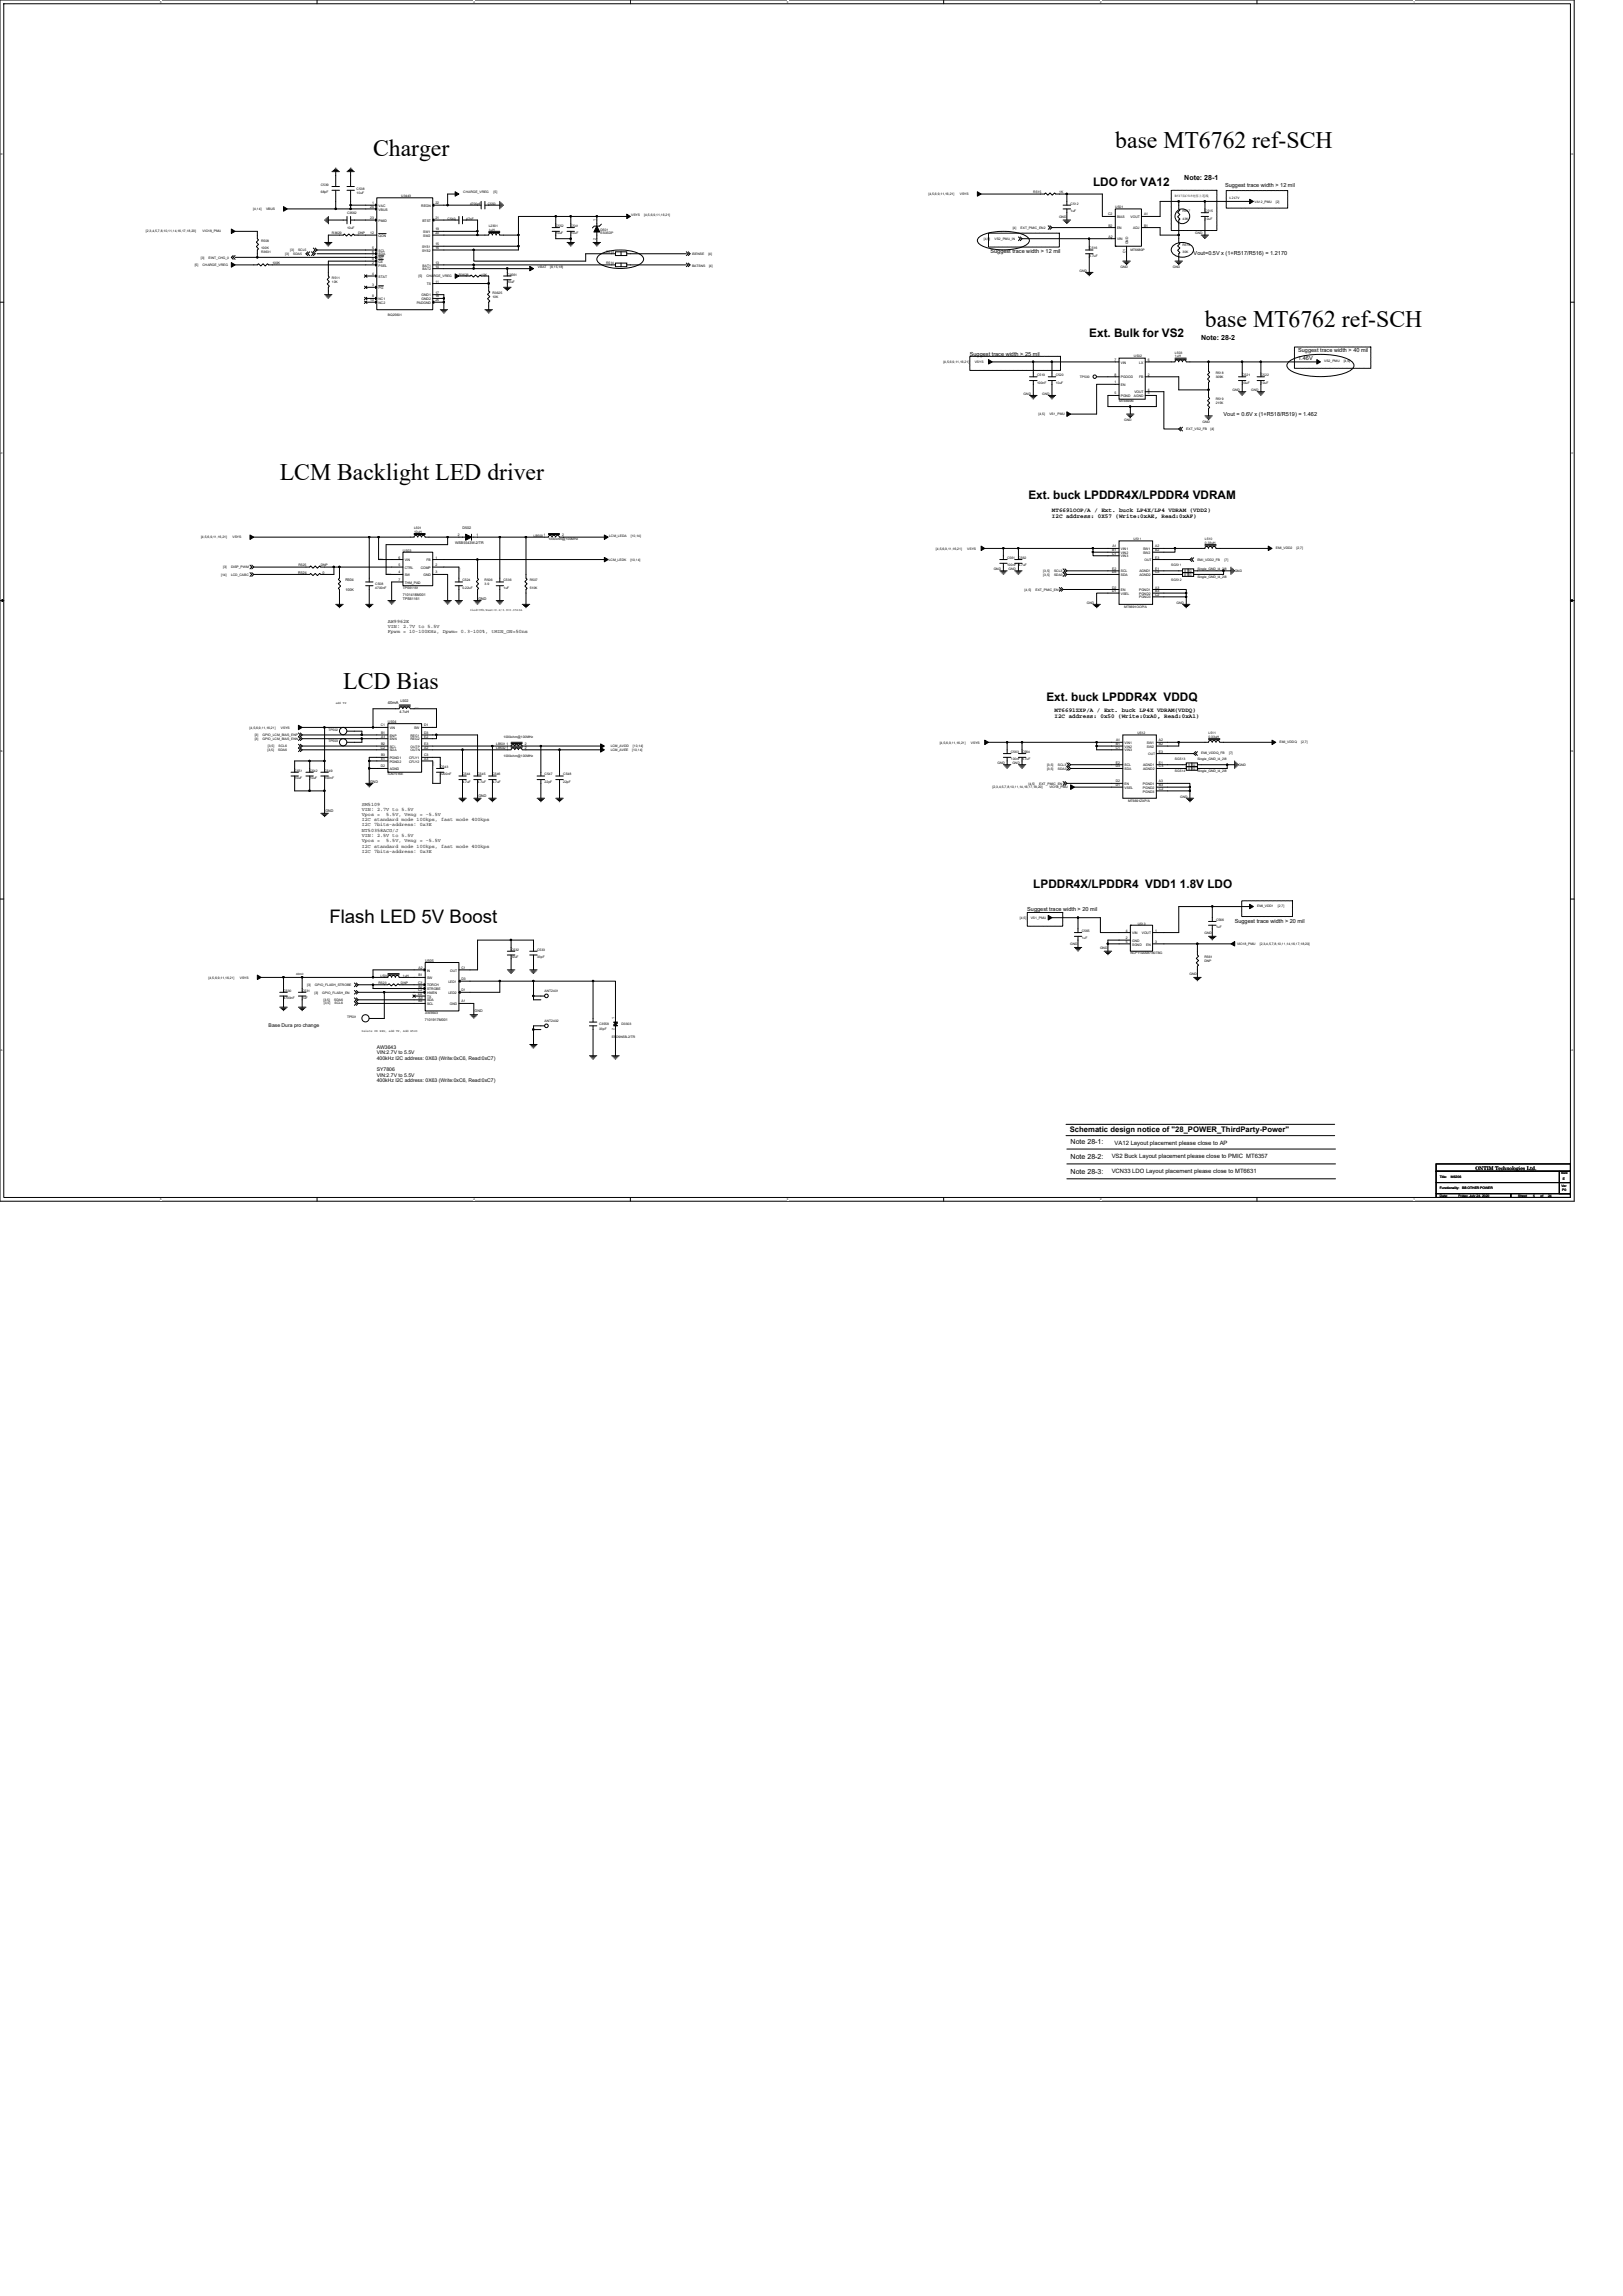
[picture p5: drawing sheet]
<svg xmlns="http://www.w3.org/2000/svg" width="210mm" height="297mm" viewBox="0 0 210 297" stroke-linecap="round" stroke-linejoin="round" font-family="sans-serif">
<defs><g id="words">
<g font-size="3.1">
<text x="48.3" y="20.1">Charger</text>
<text x="144.3" y="19.2">base MT6762 ref-SCH</text>
<text x="155.9" y="42.3">base MT6762 ref-SCH</text>
<text x="36.2" y="62.1">LCM Backlight LED driver</text>
<text x="44.4" y="89.1">LCD Bias</text>
</g>
<text font-size="2.4" x="42.6" y="119.5">Flash LED 5V Boost</text>
<g font-size="1.5">
<text x="141.4" y="24.1">LDO for VA12</text>
<text x="140.9" y="43.6">Ext. Bulk for VS2</text>
<text x="133.1" y="64.6">Ext. buck LPDDR4X/LPDDR4 VDRAM</text>
<text x="135.4" y="90.7">Ext. buck LPDDR4X VDDQ</text>
<text x="133.7" y="114.8">LPDDR4X/LPDDR4 VDD1 1.8V LDO</text>
</g>
<text font-size="1" x="138.4" y="146.4">Schematic design notice of &quot;28_POWER_ThirdParty-Power&quot;</text>
<g font-size=".9">
<text x="153.2" y="23.3">Note: 28-1</text>
<text x="155.4" y="44">Note: 28-2</text>
<text x="138.5" y="148">Note 28-1:</text>
<text x="138.5" y="149.9">Note 28-2:</text>
<text x="138.5" y="151.9">Note 28-3:</text>
</g>
<g font-size=".8">
<text x="136.1" y="66.3">MT6691OOP/A / Ext. buck LP4X/LP4 VDRAM (VDD2)</text>
<text x="136.1" y="67">I2C address: 0X57 (Write:0xAE, Read:0xAF)</text>
<text x="136.4" y="92.1">MT6691ZXP/A / Ext. buck LP4X VDRAM(VDDQ)</text>
<text x="136.4" y="92.9">I2C address: 0x50 (Write:0xA0, Read:0xA1)</text>
<text x="143.8" y="149.8">VS2 Buck Layout placement please close to PMIC MT6357</text>
<text x="144.2" y="148.2">VA12 Layout placement please close to AP</text>
<text x="143.8" y="151.8">VCN33 LDO Layout placement please close to MT6631</text>
</g>
<g font-size=".7">
<text x="158.5" y="24.2">Suggest trace width &gt; 12 mil</text>
<text x="128.1" y="32.8">Suggest trace width &gt; 12 mil</text>
<text x="154.4" y="33">Vout=0.5V x (1+R517/R516) = 1.2170</text>
<text x="125.5" y="46">Suggest trace width &gt; 25 mil</text>
<text x="168" y="45.6">Suggest trace width &gt; 40 mil</text>
<text x="168" y="46.5">1.46V</text>
<text x="158.3" y="53.8">Vout = 0.6V x (1+R518/R519) = 1.462</text>
<text x="50.2" y="80.6">AW9962E</text>
<text x="50.2" y="81.3">VIN: 2.7V to 5.5V</text>
<text x="50.2" y="82">Fpwm = 10-100KHz, Dpwm= 0.3-100%, tMIN_ON=50ns</text>
<text x="46.8" y="104.3">SM5109</text>
<text x="46.8" y="104.9">VIN: 2.7V to 5.5V</text>
<text x="46.8" y="105.6">Vpos =</text>
<text x="46.8" y="106.3">I2C standard mode 100kps, fast mode 400kps</text>
<text x="46.8" y="106.9">I2C 7bits-address: 0x3E</text>
<text x="46.8" y="107.7">NT50358ACG/J</text>
<text x="50" y="105.6">5.5V, Veng = -5.5V</text>
<text x="46.8" y="108.3">VIN: 2.5V to 5.5V</text>
<text x="46.8" y="109">Vpos =</text>
<text x="46.8" y="109.6">I2C standard mode 100kps, fast mode 400kps</text>
<text x="46.8" y="110.3">I2C 7bits-address: 0x3E</text>
<text x="50" y="109">5.5V, Veng = -5.5V</text>
<text x="132.9" y="117.8">Suggest trace width &gt; 20 mil</text>
<text x="159.7" y="119.4">Suggest trace width &gt; 20 mil</text>
<text x="34.8" y="132.8">Base Dura pro change</text>
<text x="48.7" y="135.7">AW3643</text>
<text x="48.7" y="136.4">VIN:2.7V to 5.5V</text>
<text x="48.7" y="137.1">400kHz I2C address: 0X63 (Write:0xC6, Read:0xC7)</text>
<text x="48.7" y="138.6">SY7806</text>
<text x="48.7" y="139.3">VIN:2.7V to 5.5V</text>
<text x="48.7" y="140">400kHz I2C address: 0X63 (Write:0xC6, Read:0xC7)</text>
<text x="190.9" y="151.3">ONTIM Technologies Ltd.</text>
</g>
<g font-size=".5">
<text x="159" y="25.8">1.217V</text>
<text x="52.1" y="71.4">U503</text>
<text x="58.9" y="70.4">WSB5543W-2/TR</text>
<text x="59.8" y="68.5">D502</text>
<text x="38.6" y="74.3">R524</text>
<text x="41.7" y="74.3">0</text>
<text x="44.7" y="75.2">R504</text>
<text x="44.7" y="76.4">100K</text>
<text x="52.1" y="77.2">7101418M001</text>
<text x="52.1" y="77.6">TPS61161</text>
<text x="61.9" y="77.6">GND</text>
<text x="50.2" y="91">40mA</text>
<text x="50.2" y="93.6">U504</text>
<text x="51.7" y="92.3">4.7uH</text>
<text x="51.8" y="90.9">L502</text>
<text x="47.9" y="101.2">GND</text>
<text x="42.1" y="105.1">GND</text>
<text x="61.9" y="103.2">GND</text>
<text x="55" y="124.5">U505</text>
<text x="61.4" y="130.9">GND</text>
<text x="55" y="132">7101917M001</text>
</g>
<g font-size=".4">
<text x="32.8" y="27.2">[4,14]</text>
<text x="34.4" y="27.2">VBUS</text>
<text x="41.5" y="24">C539</text>
<text x="41.5" y="25">68pF</text>
<text x="44.9" y="27.7">C3562</text>
<text x="44.9" y="29.7">10uF</text>
<text x="46.1" y="24.5">C538</text>
<text x="46.1" y="25.1">10uF</text>
<text x="47.9" y="26.9">24</text>
<text x="47.9" y="28.3">23</text>
<text x="48.2" y="26.4">1</text>
<text x="49" y="26.8">VAC</text>
<text x="49" y="27.2">VBUS</text>
<text x="49" y="28.7">PMID</text>
<text x="51.9" y="25.5">U3443</text>
<text x="54.5" y="26.8">REGN</text>
<text x="54.7" y="28.7">BTST</text>
<text x="56.3" y="28.3">21</text>
<text x="56.3" y="26.4">22</text>
<text x="56.3" y="29.8">19</text>
<text x="57.9" y="28.4">C540</text>
<text x="59.9" y="25">CHARGE_VREG</text>
<text x="60.3" y="28.4">47nF</text>
<text x="60.8" y="26.5">4700nF</text>
<text x="63.1" y="26.5">C550</text>
<text x="63.2" y="29.4">L2301</text>
<text x="63.2" y="29.8">1uH</text>
<text x="63.9" y="25">[5]</text>
<text x="71.9" y="29.4">C552</text>
<text x="73.9" y="29.4">C541</text>
<text x="77.1" y="28.6" transform="rotate(-90 77.1 28.6)">1</text>
<text x="77.7" y="29.8">D501</text>
<text x="81.7" y="27.9">VSYS</text>
<text x="83.4" y="27.9">[4,5,6,9,11,16,21]</text>
<text x="120.1" y="25.3">[4,5,6,9,11,16,21]</text>
<text x="124.2" y="25.3">VSYS</text>
<text x="131" y="29.6">[4]</text>
<text x="132" y="29.6">EXT_PMIC_EN2</text>
<text x="133.7" y="25">R515</text>
<text x="137" y="28.2">GND</text>
<text x="137.1" y="25">1K</text>
<text x="138.5" y="26.5">C512</text>
<text x="138.5" y="27.4">1uF</text>
<text x="143.4" y="27.9">C2</text>
<text x="143.4" y="29.3">B2</text>
<text x="144.3" y="26.9">U501</text>
<text x="144.5" y="28.2">BIAS</text>
<text x="144.5" y="29.7">EN</text>
<text x="146.3" y="28.2">VOUT</text>
<text x="146.6" y="29.7">ADJ</text>
<text x="148" y="29.3">B1</text>
<text x="148" y="27.9">A1</text>
<text x="152" y="25.5">R517从C515电容上连线</text>
<text x="153" y="27.4">R517</text>
<text x="153" y="28.4">43K</text>
<text x="155.9" y="27.4">C515</text>
<text x="155.9" y="28.4">10uF</text>
<text x="162.3" y="26.2">VA12_PMU</text>
<text x="165.1" y="26.2">[2]</text>
<text x="18.9" y="30.1">[2,3,4,5,7,8,10,11,14,16,17,18,20]</text>
<text x="25.2" y="34.4">[5]</text>
<text x="26" y="33.5">[3]</text>
<text x="26.2" y="30.1">VIO18_PMU</text>
<text x="26.2" y="34.4">CHARGE_VREG</text>
<text x="27" y="33.5">EINT_CHG_0</text>
<text x="33.8" y="32.7">R3631</text>
<text x="33.8" y="31.3">R508</text>
<text x="33.8" y="32.3">100K</text>
<text x="35.2" y="34.2">100K</text>
<text x="36.9" y="32.9">[3]</text>
<text x="37.5" y="32.5">[3]</text>
<text x="37.9" y="32.9">SDA5</text>
<text x="38.6" y="32.5">SCL5</text>
<text x="42.9" y="30.3">R3629</text>
<text x="46.3" y="30.3">DNP</text>
<text x="47.9" y="30.3">12</text>
<text x="48.2" y="33.2">7</text>
<text x="48.2" y="33.7">9</text>
<text x="48.2" y="34.1">2</text>
<text x="48.2" y="32.7">6</text>
<text x="48.2" y="32.2">5</text>
<text x="48.2" y="35.6">4</text>
<text x="49" y="34.5">PSEL</text>
<text x="49" y="33">SDA</text>
<text x="49" y="32.6">SCL</text>
<text x="49" y="33.5">INT</text>
<text x="49" y="34">CE</text>
<text x="49" y="35.9">STAT</text>
<text x="49" y="30.6">QON</text>
<text x="54.1" y="35.9">[5]</text>
<text x="54.6" y="32.6">SYS2</text>
<text x="54.6" y="32.1">SYS1</text>
<text x="54.7" y="35">BAT2</text>
<text x="54.7" y="34.5">BAT1</text>
<text x="54.8" y="30.1">SW1</text>
<text x="54.8" y="30.6">SW2</text>
<text x="55.2" y="35.9">CHARGE_VREG</text>
<text x="56.3" y="32.2">16</text>
<text x="56.3" y="31.7">15</text>
<text x="56.3" y="34.6">14</text>
<text x="56.3" y="34.1">13</text>
<text x="56.3" y="30.3">20</text>
<text x="59.4" y="35.6">R3626</text>
<text x="62.3" y="35.6">10K</text>
<text x="65.6" y="35.6">C3561</text>
<text x="69.6" y="34.7">VBAT</text>
<text x="71.2" y="34.7">[8,15,18]</text>
<text x="71.9" y="30.3">10uF</text>
<text x="73.9" y="30.3">10uF</text>
<text x="77.1" y="31" transform="rotate(-90 77.1 31)">2</text>
<text x="77.7" y="30.3">ES05DP</text>
<text x="78.4" y="34.2">R514</text>
<text x="78.4" y="32.7">R513</text>
<text x="89.5" y="33">ISENSE</text>
<text x="89.5" y="34.5">BATSNS</text>
<text x="91.7" y="33">[4]</text>
<text x="91.7" y="34.5">[4]</text>
<text x="127.3" y="31.1">[4,9]</text>
<text x="128.7" y="31.1">VS2_PMU_IN</text>
<text x="139.7" y="35.2">GND</text>
<text x="140.9" y="32.3">C516</text>
<text x="140.9" y="33.2">4.7uF</text>
<text x="143.4" y="30.8">A2</text>
<text x="144.5" y="31.1">VIN</text>
<text x="145" y="34.7">GND</text>
<text x="145.6" y="32.7" transform="rotate(-90 145.6 32.7)">C1</text>
<text x="146" y="31.6" transform="rotate(-90 146 31.6)">GND</text>
<text x="146.2" y="32.5">MT6680P</text>
<text x="151.7" y="34.7">GND</text>
<text x="153" y="31.8">R516</text>
<text x="153" y="32.7">30K</text>
<text x="154.6" y="30.3">GND</text>
<text x="42.9" y="36.1">R511</text>
<text x="42.9" y="36.6">10K</text>
<text x="47.9" y="39">10</text>
<text x="48.2" y="37">3</text>
<text x="48.2" y="38.5">8</text>
<text x="49" y="38.8">NC1</text>
<text x="49" y="37.4">PG</text>
<text x="49" y="39.3">NC2</text>
<text x="50.2" y="40.9">BQ25601</text>
<text x="53.9" y="39.3">PADGND</text>
<text x="54.5" y="38.3">GND1</text>
<text x="54.5" y="38.8">GND2</text>
<text x="55.2" y="36.9">TS</text>
<text x="56.3" y="39">25</text>
<text x="56.3" y="38">17</text>
<text x="56.3" y="36.6">11</text>
<text x="56.3" y="38.5">18</text>
<text x="63.7" y="38.1">R3625</text>
<text x="63.7" y="38.5">10K</text>
<text x="65.6" y="36.6">10uF</text>
<text x="122" y="47">[4,5,6,9,11,16,21]</text>
<text x="126.1" y="47">VSYS</text>
<text x="144.2" y="46.7">7</text>
<text x="145" y="47">VIN</text>
<text x="146.7" y="46.2">U502</text>
<text x="147.4" y="47">LX</text>
<text x="148.5" y="46.7">6</text>
<text x="152" y="45.8">L503</text>
<text x="152" y="46.2">1uH</text>
<text x="171.3" y="46.9">VS2_PMU</text>
<text x="173.8" y="46.9">[4,9]</text>
<text x="132.4" y="51.1">GND</text>
<text x="134.2" y="48.7">C519</text>
<text x="134.2" y="49.6">100nF</text>
<text x="134.4" y="53.7">[4,5]</text>
<text x="134.9" y="51.1">GND</text>
<text x="135.8" y="53.7">VS1_PMU</text>
<text x="136.6" y="48.7">C520</text>
<text x="136.6" y="49.6">10uF</text>
<text x="139.7" y="49">TP500</text>
<text x="144.2" y="49.6">1</text>
<text x="144.2" y="48.6">8</text>
<text x="144.2" y="51">5</text>
<text x="144.8" y="52">MT6690N</text>
<text x="145" y="49.9">EN</text>
<text x="145" y="49">PGOOD</text>
<text x="145" y="51.4">PGND</text>
<text x="146.7" y="51.4">AGND</text>
<text x="146.8" y="50.9">VOUT</text>
<text x="147.4" y="49">FB</text>
<text x="148.5" y="51">3</text>
<text x="148.5" y="48.6">2</text>
<text x="148.5" y="50.5">4</text>
<text x="157.3" y="48.4">R518</text>
<text x="157.3" y="48.9">309K</text>
<text x="157.3" y="51.8">R519</text>
<text x="157.3" y="52.2">215K</text>
<text x="159.4" y="50.6">GND</text>
<text x="160.7" y="48.7">C521</text>
<text x="160.7" y="49.6">10uF</text>
<text x="161.9" y="50.6">GND</text>
<text x="163.1" y="48.7">C522</text>
<text x="163.1" y="49.6">10uF</text>
<text x="145.5" y="54.5">GND</text>
<text x="153.5" y="55.6">EXT_VS2_FB</text>
<text x="155.6" y="54.7">GND</text>
<text x="156.6" y="55.6">[4]</text>
<text x="26" y="69.7">[4,5,6,9,11,16,21]</text>
<text x="30.1" y="69.7">VSYS</text>
<text x="53.6" y="68.5">L501</text>
<text x="53.6" y="68.9">10uH</text>
<text x="59.2" y="69.4">2</text>
<text x="61.6" y="69.4">1</text>
<text x="69" y="69.4">LB500</text>
<text x="70.4" y="69.4">1</text>
<text x="71" y="69.9">1000ohm@100MHz</text>
<text x="72.7" y="69.4">2</text>
<text x="78.8" y="69.5">LCM_LEDA</text>
<text x="81.6" y="69.5">[10,14]</text>
<text x="121.1" y="71.1">[4,5,6,9,11,16,21]</text>
<text x="125.1" y="71.1">VSYS</text>
<text x="143.9" y="71.8">C1</text>
<text x="143.9" y="71.3">B1</text>
<text x="143.9" y="70.8">A1</text>
<text x="145" y="71.2">VIN1</text>
<text x="145" y="71.6">VIN2</text>
<text x="146.7" y="69.9">U511</text>
<text x="147.9" y="71.2">SW1</text>
<text x="147.9" y="71.6">SW2</text>
<text x="149.5" y="70.8">A2</text>
<text x="149.5" y="71.3">B2</text>
<text x="155.9" y="69.9">L510</text>
<text x="155.9" y="70.4">0.33uH</text>
<text x="165.1" y="71">EMI_VDD2</text>
<text x="167.7" y="71">[2,7]</text>
<text x="28.6" y="74.5">[14]</text>
<text x="28.9" y="73.5">[3]</text>
<text x="29.9" y="73.5">DISP_PWM</text>
<text x="29.9" y="74.5">LCD_CABC</text>
<text x="38.6" y="73.3">R525</text>
<text x="41.5" y="73.3">DNP</text>
<text x="48.6" y="75.7">C508</text>
<text x="48.6" y="76.3">4700nF</text>
<text x="51.5" y="74.2">4</text>
<text x="51.5" y="73.2">5</text>
<text x="51.5" y="72.3">6</text>
<text x="51.5" y="75.2">7</text>
<text x="52.1" y="76.2">TPS61161</text>
<text x="52.4" y="74.5">SW</text>
<text x="52.4" y="73.6">CTRL</text>
<text x="52.4" y="72.6">VIN</text>
<text x="52.4" y="75.5">THM_PAD</text>
<text x="54.4" y="73.6">COMP</text>
<text x="54.8" y="74.5">GND</text>
<text x="55.2" y="72.6">FB</text>
<text x="56.3" y="73.2">2</text>
<text x="56.3" y="74.2">3</text>
<text x="56.3" y="72.3">1</text>
<text x="59.8" y="75.2">C524</text>
<text x="59.8" y="76.2">0.22uF</text>
<text x="62.7" y="75.2">R506</text>
<text x="62.7" y="75.6">3.9</text>
<text x="65.2" y="75.2">C536</text>
<text x="65.2" y="76.2">1uF</text>
<text x="68.5" y="75.2">R507</text>
<text x="68.5" y="76.2">510K</text>
<text x="78.8" y="72.6">LCM_LEDK</text>
<text x="81.6" y="72.6">[10,14]</text>
<text x="128.6" y="73.8">GND</text>
<text x="130.3" y="72.3">C561</text>
<text x="130.3" y="73.3">100nF 4.7uF</text>
<text x="130.5" y="73.8">GND</text>
<text x="131.8" y="72.3">C562</text>
<text x="132.6" y="76.4">[4,5]</text>
<text x="134" y="76.4">EXT_PMIC_EN1</text>
<text x="135" y="74">[3,5]</text>
<text x="135" y="74.5">[3,5]</text>
<text x="136.4" y="74">SCL3</text>
<text x="136.4" y="74.5">SDA3</text>
<text x="143.9" y="74.2">D3</text>
<text x="143.9" y="76.1">D2</text>
<text x="143.9" y="76.6">D1</text>
<text x="143.9" y="73.7">E2</text>
<text x="145" y="72.1">VIN3</text>
<text x="145" y="74.5">SDA</text>
<text x="145" y="76.5">EN</text>
<text x="145" y="76.9">VSEL</text>
<text x="145" y="74.1">SCL</text>
<text x="147.4" y="76.5">PGND1</text>
<text x="147.4" y="76.9">PGND2</text>
<text x="147.4" y="77.4">PGND3</text>
<text x="147.4" y="74.1">AGND1</text>
<text x="147.4" y="74.5">AGND2</text>
<text x="148.1" y="72.6">OUT</text>
<text x="149.5" y="73.7">E1</text>
<text x="149.5" y="74.2">C3</text>
<text x="149.5" y="76.1">A3</text>
<text x="149.5" y="76.6">B3</text>
<text x="149.5" y="77.1">C2</text>
<text x="149.5" y="72.3">E3</text>
<text x="151.5" y="73.3">SG511</text>
<text x="151.5" y="75.2">SG512</text>
<text x="153.2" y="74.1">S</text>
<text x="153.2" y="74.5">S</text>
<text x="153.9" y="74.1">G</text>
<text x="153.9" y="74.5">G</text>
<text x="154.9" y="73.8">Single_GND_l4_2l8</text>
<text x="154.9" y="74.7">Single_GND_l4_2l8</text>
<text x="154.9" y="72.5">EMI_VDD2_FB</text>
<text x="158.4" y="72.5">[7]</text>
<text x="159.7" y="74">GND</text>
<text x="60.8" y="79">Iled=Vfb/Rset=0.2/3.9=0.0513A</text>
<text x="140.6" y="78.1">GND</text>
<text x="145.5" y="78.6">MT6691OOP/A</text>
<text x="152.2" y="78.1">GND</text>
<text x="32.3" y="94.3">[4,5,6,9,11,16,21]</text>
<text x="33" y="95.2">[3]</text>
<text x="33" y="95.7">[3]</text>
<text x="34" y="95.2">GPIO_LCM_BIAS_ENP</text>
<text x="34" y="95.7">GPIO_LCM_BIAS_ENN</text>
<text x="36.3" y="94.3">VSYS</text>
<text x="42.5" y="96">TP503</text>
<text x="42.5" y="94.5">TP502</text>
<text x="43.4" y="91.1">add TP</text>
<text x="49.3" y="94">C1</text>
<text x="49.3" y="95">B1</text>
<text x="49.3" y="95.4">A1</text>
<text x="50.4" y="94.3">VIN</text>
<text x="50.4" y="95.8">ENN</text>
<text x="50.4" y="95.3">ENP</text>
<text x="53.1" y="95.3">REG1</text>
<text x="53.1" y="95.8">REG2</text>
<text x="53.6" y="94.3">SW</text>
<text x="54.9" y="95">D3</text>
<text x="54.9" y="95.4">E2</text>
<text x="54.9" y="94">D1</text>
<text x="65.2" y="95.5">1000ohm@100MHz</text>
<text x="144.4" y="95.9">A1</text>
<text x="147.2" y="95">U512</text>
<text x="149.9" y="95.9">A2</text>
<text x="156.4" y="95">L511</text>
<text x="156.4" y="95.5">0.33uH</text>
<text x="34.6" y="97.1">[3,5]</text>
<text x="34.6" y="96.6">[3,5]</text>
<text x="36" y="97.1">SDA6</text>
<text x="36" y="96.6">SCL6</text>
<text x="38.1" y="99.8">C551</text>
<text x="38.1" y="100.8">10uF</text>
<text x="40.1" y="99.8">C542</text>
<text x="40.1" y="100.8">10uF</text>
<text x="42" y="99.8">C549</text>
<text x="42" y="100.8">100nF</text>
<text x="49.3" y="96.9">C2</text>
<text x="49.3" y="99.3">D2</text>
<text x="49.3" y="96.4">B2</text>
<text x="49.3" y="97.9">B3</text>
<text x="49.3" y="98.3">E1</text>
<text x="50.2" y="100.3">ICN7516E</text>
<text x="50.4" y="97.2">SDA</text>
<text x="50.4" y="96.7">SCL</text>
<text x="50.4" y="98.2">PGND1</text>
<text x="50.4" y="99.6">AGND</text>
<text x="50.4" y="98.7">PGND2</text>
<text x="52.9" y="98.2">CFLY1</text>
<text x="52.9" y="98.7">CFLY2</text>
<text x="53.1" y="97.2">OUTN</text>
<text x="53.1" y="96.7">OUTP</text>
<text x="54.9" y="97.9">C3</text>
<text x="54.9" y="98.3">A3</text>
<text x="54.9" y="96.9">A2</text>
<text x="54.9" y="96.4">E3</text>
<text x="57" y="99.3">C543</text>
<text x="57" y="100.3">2200nF</text>
<text x="59.8" y="100.3">C544</text>
<text x="59.8" y="101.3">4.7uF</text>
<text x="61.8" y="100.3">C545</text>
<text x="61.8" y="101.3">4.7uF</text>
<text x="63.7" y="100.3">C546</text>
<text x="63.7" y="101.3">4.7uF</text>
<text x="64.2" y="96.9">LB502</text>
<text x="64.2" y="96.4">LB501</text>
<text x="65.2" y="97.9">1000ohm@100MHz</text>
<text x="65.5" y="96.9">1</text>
<text x="65.5" y="96.4">1</text>
<text x="67.9" y="96.9">2</text>
<text x="67.9" y="96.4">2</text>
<text x="70.5" y="100.3">C547</text>
<text x="70.5" y="101.3">22pF</text>
<text x="72.9" y="100.3">C548</text>
<text x="72.9" y="101.3">22pF</text>
<text x="79" y="96.7">LCM_AVDD</text>
<text x="79" y="97.2">LCM_AVEE</text>
<text x="81.8" y="97.2">[10,14]</text>
<text x="81.9" y="96.7">[10,14]</text>
<text x="121.6" y="96.2">[4,5,6,9,11,16,21]</text>
<text x="125.6" y="96.2">VSYS</text>
<text x="129.1" y="98.8">GND</text>
<text x="130.8" y="97.4">C563</text>
<text x="130.8" y="98.4">100nF 4.7uF</text>
<text x="131" y="98.8">GND</text>
<text x="132.2" y="97.4">C564</text>
<text x="133.1" y="101.5">[4,5]</text>
<text x="134.5" y="101.5">EXT_PMIC_EN1</text>
<text x="135.5" y="99.1">[3,5]</text>
<text x="135.5" y="99.6">[3,5]</text>
<text x="136.9" y="99.1">SCL3</text>
<text x="136.9" y="99.6">SDA3</text>
<text x="144.4" y="96.9">C1</text>
<text x="144.4" y="99.3">D3</text>
<text x="144.4" y="101.2">D2</text>
<text x="144.4" y="101.7">D1</text>
<text x="144.4" y="96.4">B1</text>
<text x="144.4" y="98.8">E2</text>
<text x="145.5" y="97.2">VIN3</text>
<text x="145.5" y="99.6">SDA</text>
<text x="145.5" y="101.6">EN</text>
<text x="145.5" y="96.2">VIN1</text>
<text x="145.5" y="96.7">VIN2</text>
<text x="145.5" y="99.1">SCL</text>
<text x="147.9" y="101.6">PGND1</text>
<text x="147.9" y="99.1">AGND1</text>
<text x="147.9" y="99.6">AGND2</text>
<text x="148.4" y="96.2">SW1</text>
<text x="148.4" y="96.7">SW2</text>
<text x="148.5" y="97.7">OUT</text>
<text x="149.9" y="98.8">E1</text>
<text x="149.9" y="99.3">C3</text>
<text x="149.9" y="101.2">A3</text>
<text x="149.9" y="101.7">B3</text>
<text x="149.9" y="96.4">B2</text>
<text x="149.9" y="97.4">E3</text>
<text x="152" y="98.4">SG513</text>
<text x="152" y="99.8">SG514</text>
<text x="153.7" y="99.1">S</text>
<text x="153.7" y="99.6">S</text>
<text x="154.3" y="99.1">G</text>
<text x="154.3" y="99.6">G</text>
<text x="154.9" y="98.4">Single_GND_l4_2l8</text>
<text x="154.9" y="99.8">Single_GND_l4_2l8</text>
<text x="155.4" y="97.6">EMI_VDDQ_FB</text>
<text x="159" y="97.6">[7]</text>
<text x="160.2" y="99.1">GND</text>
<text x="165.5" y="96.1">EMI_VDDQ</text>
<text x="168.3" y="96.1">[2,7]</text>
<text x="128.4" y="102">[2,3,4,5,7,8,10,11,14,16,17,18,20]</text>
<text x="135.8" y="102">VIO18_PMU</text>
<text x="145.5" y="102">VSEL</text>
<text x="145.9" y="103.7">MT6691ZXP/A</text>
<text x="147.9" y="102">PGND2</text>
<text x="147.9" y="102.5">PGND3</text>
<text x="149.9" y="102.2">C2</text>
<text x="152.7" y="103.2">GND</text>
<text x="132" y="118.9">[4,5]</text>
<text x="133.3" y="118.9">VS1_PMU</text>
<text x="147.2" y="119.6">U513</text>
<text x="157.3" y="119.1">C566</text>
<text x="162.6" y="117.3">EMI_VDD1</text>
<text x="165.3" y="117.3">[2,7]</text>
<text x="54.1" y="125.3">A2</text>
<text x="55.2" y="125.7">IN</text>
<text x="58.3" y="125.7">OUT</text>
<text x="59.7" y="125.3">C1</text>
<text x="66.1" y="123">C532</text>
<text x="66.1" y="124">10uF</text>
<text x="69.5" y="123">C533</text>
<text x="69.5" y="124">33pF</text>
<text x="138.5" y="122.3">GND</text>
<text x="140" y="120.6">C565</text>
<text x="140" y="121.5">1uF</text>
<text x="142.3" y="122.7">GND</text>
<text x="145.6" y="121.5">2</text>
<text x="145.6" y="120.5">4</text>
<text x="145.6" y="122">5</text>
<text x="146.2" y="123.5">NCP114AMX180TBG</text>
<text x="146.5" y="121.8">GND</text>
<text x="146.5" y="120.9">VIN</text>
<text x="146.5" y="122.3">SGND</text>
<text x="147.7" y="120.9">VOUT</text>
<text x="148.3" y="122.3">EN</text>
<text x="149.5" y="120.5">1</text>
<text x="149.5" y="122">3</text>
<text x="155.8" y="120.8">GND</text>
<text x="155.8" y="124">R561</text>
<text x="155.8" y="124.4">DNP</text>
<text x="157.3" y="120.1">1uF</text>
<text x="160" y="122.3">VIO18_PMU</text>
<text x="163" y="122.3">[2,3,4,5,7,8,10,11,14,16,17,18,20]</text>
<text x="27" y="126.6">[4,5,6,9,11,16,21]</text>
<text x="31" y="126.6">VSYS</text>
<text x="36.7" y="128.3">C530</text>
<text x="36.7" y="129.3">4700nF</text>
<text x="38.3" y="126.1">40mil</text>
<text x="39.1" y="128.3">C531</text>
<text x="39.1" y="129.3">1uF</text>
<text x="39.7" y="127.6">[3]</text>
<text x="40.7" y="128.5">[3]</text>
<text x="40.7" y="127.6">GPIO_FLASH_STROBE</text>
<text x="41.7" y="128.5">GPIO_FLASH_EN</text>
<text x="41.8" y="129.5">[3,5]</text>
<text x="41.9" y="129.9">[3,5]</text>
<text x="43.2" y="129.5">SDA6</text>
<text x="43.3" y="129.9">SCL6</text>
<text x="44.9" y="131.7">TP501</text>
<text x="49" y="127.3">R523</text>
<text x="49.2" y="126.4">L504</text>
<text x="51.9" y="127.3">DNP</text>
<text x="52.1" y="126.4">1uH</text>
<text x="54.1" y="127.3">C3</text>
<text x="54.1" y="128.2">C2</text>
<text x="54.1" y="128.7">D2</text>
<text x="54.1" y="127.8">B2</text>
<text x="54.1" y="126.3">B1</text>
<text x="54.1" y="129.7">B3</text>
<text x="54.1" y="129.2">A3</text>
<text x="55" y="131.2">AW3643</text>
<text x="55.2" y="127.6">TORCH</text>
<text x="55.2" y="128.1">STROBE</text>
<text x="55.2" y="128.6">HWEN</text>
<text x="55.2" y="126.7">SW</text>
<text x="55.2" y="129.6">SDA</text>
<text x="55.2" y="129.1">TX</text>
<text x="55.2" y="130">SCL</text>
<text x="58" y="128.6">LED2</text>
<text x="58" y="127.1">LED1</text>
<text x="58.2" y="130">GND</text>
<text x="59.7" y="128.2">D1</text>
<text x="59.7" y="126.8">D3</text>
<text x="59.7" y="129.7">A1</text>
<text x="70.5" y="128.3">ANT2401</text>
<text x="79.5" y="131.9" transform="rotate(-90 79.5 131.9)">1</text>
<text x="153.9" y="126.1">GND</text>
<text x="46.8" y="133.6">Delete PD RES, add TP, Add R523</text>
<text x="70.5" y="132.2">ANT2402</text>
<text x="77.5" y="132.6">C3558</text>
<text x="77.5" y="133.2">33pF</text>
<text x="79.1" y="134.3">ESD9N5B-2/TR</text>
<text x="79.5" y="133.3" transform="rotate(-90 79.5 133.3)">2</text>
<text x="80.4" y="132.6">D3303</text>
<text x="186.3" y="152.4">Title:</text>
<text x="186.3" y="153.9">Functionality:</text>
<text x="186.3" y="154.8">Date:</text>
<text x="187.7" y="152.4">M6206</text>
<text x="188.7" y="154.8">Friday, July 24, 2020</text>
<text x="189.2" y="153.9">BB OTHER POWER</text>
<text x="196.4" y="154.8">Sheet</text>
<text x="198.4" y="154.8">5</text>
<text x="199.3" y="154.8">of</text>
<text x="200.3" y="154.8">24</text>
<text x="202" y="151.9">Size</text>
<text x="202" y="153.5">Ver</text>
<text x="202.1" y="154.1">P0</text>
<text x="202.2" y="152.7">E</text>
</g>
<g font-size=".3">
<text x="20.7" y=".4">5</text>
<text x="61.3" y=".4">4</text>
<text x="101.8" y=".4">3</text>
<text x="142.3" y=".4">2</text>
<text x="182.9" y=".4">1</text>
<text x=".1" y="20.1">D</text>
<text x="203.3" y="20.1">D</text>
<text x=".1" y="58.7">C</text>
<text x="203.3" y="58.7">C</text>
<text x=".1" y="97.3">B</text>
<text x="203.3" y="97.3">B</text>
<text x=".1" y="135.9">A</text>
<text x="203.3" y="135.9">A</text>
<text x="20.7" y="155.3">5</text>
<text x="61.3" y="155.3">4</text>
<text x="101.8" y="155.3">3</text>
<text x="142.3" y="155.3">2</text>
<text x="182.9" y="155.3">1</text>
</g>
</g></defs>
<path d="M0 0h203.7v155.4h-203.7zM.5 .5h202.7v154.4h-202.7z" fill="none" stroke="#000" stroke-width=".13"/>
<g fill="#fff">
<path d="M20.7 .1h.2v.3h-.2z"/>
<path d="M20.7 155h.2v.4h-.2z"/>
</g>
<path d="M41 0v.5M41 154.9v.5" fill="none" stroke="#000" stroke-width=".13"/>
<g fill="#fff">
<path d="M61.3 .1h.2v.3h-.2z"/>
<path d="M61.3 155h.2v.4h-.2z"/>
</g>
<path d="M81.6 0v.5M81.6 154.9v.5" fill="none" stroke="#000" stroke-width=".13"/>
<g fill="#fff">
<path d="M101.8 .1h.2v.3h-.2z"/>
<path d="M101.8 155h.2v.4h-.2z"/>
</g>
<path d="M122.1 0v.5M122.1 154.9v.5" fill="none" stroke="#000" stroke-width=".13"/>
<g fill="#fff">
<path d="M142.3 .1h.2v.3h-.2z"/>
<path d="M142.3 155h.2v.4h-.2z"/>
</g>
<path d="M162.6 0v.5M162.6 154.9v.5" fill="none" stroke="#000" stroke-width=".13"/>
<g fill="#fff">
<path d="M182.9 .1h.2v.3h-.2z"/>
<path d="M182.9 155h.2v.4h-.2z"/>
<path d="M.1 19.8h.3v.4h-.3z"/>
<path d="M203.3 19.8h.3v.4h-.3z"/>
<path d="M.1 58.4h.3v.4h-.3z"/>
<path d="M203.3 58.4h.3v.4h-.3z"/>
</g>
<path d="M0 39.1h.5M203.2 39.1h.5" fill="none" stroke="#000" stroke-width=".13"/>
<g fill="#fff">
<path d="M.1 97h.3v.4h-.3z"/>
<path d="M203.3 97h.2v.4h-.2z"/>
</g>
<path d="M0 77.7h.5M203.2 77.7h.5" fill="none" stroke="#000" stroke-width=".13"/>
<path d="M.3 77.6l.2 .1-.2 .1zM203.2 77.7l.2-.1v.2z" fill="#000" stroke="#000" stroke-width=".13"/>
<g fill="#fff">
<path d="M.1 135.6h.3v.4h-.3z"/>
<path d="M203.3 135.6h.2v.4h-.2z"/>
</g>
<g fill="none" stroke="#000" stroke-width=".13">
<path d="M30.2 33.1l-.3 .2 .3 .2M30.4 33.1l-.2 .2 .2 .2M30.4 29.9h2.9v1l.1 .1-.2 .3 .2 .3-.2 .3 .2 .3-.1 .1v1M30.4 33.3h2.9M30.4 34.3h2.9l.1-.2 .3 .3 .3-.3 .3 .3 .3-.3 .2 .2h13.9M33.3 33.3h15.4M37.2 27h6.2M39.8 32.6l-.2 .2 .2 .3M40.1 32.6l-.3 .2 .3 .3M40.3 32.6l.2 .2-.2 .3M40.5 32.1l.3 .2-.3 .3 .3 .2-.3 .3M40.8 32.1l.2 .2"/>
<path d="M41 32.3l-.2 .3M41 32.8h7.7M42 31.4h.9M42 38.1h.9M42 28.4v.1M42.1 31.5h.7M42.1 38.3h.7M42.2 28.3v.4M42.3 31.7h.4M42.3 38.4h.4M42.3 28.1v.7M42.4 31.8h.1"/>
<path d="M42.4 38.6h.1M42.5 28.5h2.4M42.5 28v1M42.9 22.2h1M42.9 24.6h1M42.9 24.1h1M43.1 22.1h.7M43.2 21.9h.4M43.4 21.8h.1M43.4 27h2M43.4 24.6v2.4M43.4 22.2v1.9"/>
<path d="M44.9 24.6h.9M44.9 24.1h.9M44.9 22.2h.9M44.9 28v1M45 22.1h.7M45.2 21.9h.4M45.3 21.8h.1M45.4 24.6v1.9M45.4 22.2v1.9M45.4 28v1M45.4 28.5h3.3M45.4 26.5v.5"/>
<path d="M45.4 26.5h3.3M45.4 27h3.3M47.2 38.5l.3 .3M47.2 37l.3 .3M47.2 35.6l.3 .3M47.2 38.9l.3 .4M47.3 38.6h1.4M47.3 37.2h1.4M47.3 35.7h1.4M47.3 39.1h1.4M47.5 38.5l-.4 .3M47.5 37l-.4 .3"/>
<path d="M47.5 35.6l-.4 .3M47.5 38.9l-.4 .4M48.7 25.6h7.3v14.5h-7.3zM48.7 30.4h-2.9l-.1-.1-.3 .2-.3-.2-.3 .2-.2-.2-.2 .1h-1.9v1M48.7 33.8h-6.2v1.9l.1 .2-.3 .3 .3 .2-.3 .3 .3 .3-.1 .2v.9M48.7 26.5h.1M48.7 27h.1M48.7 29h.1M48.7 31.9h.1M48.7 32.3h.1M48.7 34.3h.1M48.7 35.2h.1"/>
<path d="M48.7 36.2h.1M48.7 29.4h.1M48.7 29.9h.1M48.7 32.3h-7.7M49 33.1h.7M49 33.6h.6M49 37h.6M49 30.2h1M56 28.5h3.4M56 26.5h.1M56 29h.1M56 31.4h.1"/>
<path d="M56 32.8h.1M56 34.3h.1M56 36.2h.1M56 27h.1M56 27.5h.1M56 29.4h.1M56 29.9h.1M56 29.9h5.8M56 38.1h1.4v.5M56 34.8h5.3M56 34.3h5.3M56 36.7h7.2"/>
<path d="M56 30.4h5.8M56 38.6h1.4M56 32.3h5.3M56 31.9h11.1v.4h-5.8M56 26.5h1.9M56 39.1h1.4M57.4 38.6v.5M57.4 39.1v1M57.9 26.5h4.4M58.9 25.1h-1v1.4M59.4 28v1M59.4 35.7h1.4l.2-.1 .3 .3 .2-.3 .3 .3 .3-.3 .2 .1h.9v1"/>
<path d="M59.8 28v1M59.8 28.5h2v1.4M61.3 34.3h18.3M61.3 34.3v.5M61.3 34.8h4.3M61.3 32.3v1.5h14.5v-1h3.8M61.8 29.9v.5M62.3 26.1v.9M62.7 26.1v.9M62.7 26.5h2M63.2 30.4h-1.4M63.2 36.7v1l.2 .1-.3 .3 .3 .3-.3 .3 .3 .2-.2 .2v1"/>
<path d="M63.2 30.4l.1-.2h.2h.1l.1 .2M63.2 29.9h1.5M63.2 30.1h1.5M63.2 30.4h.1M63.7 30.4l.1-.2h.1h.2l.1 .2M64.2 30.4l.1-.2h.1h.2v.2M64.7 26.1v.9M64.7 30.4h2.4M64.7 30.4h.1M64.8 26.2v.7M65 26.4v.3M65.1 26.5v.1"/>
<path d="M65.2 36.2h.9M65.2 35.7h.9M65.2 37.2h.9M65.3 37.3h.7M65.4 37.4h.4M65.6 37.6h.1M65.6 36.2v1M65.6 34.8v.9M65.6 34.8h2.9M67.1 30.4v1.5M71.4 29.9h1M71.4 29.4h1"/>
<path d="M71.9 28v1.4M71.9 28h2M71.9 29.9v1h2M71.9 28h-4.8v2.4M73.4 31.4h.9M73.4 29.9h.9M73.4 29.4h.9M73.5 31.5h.7M73.6 31.7h.4M73.8 31.8h.1M73.9 28h3.3M73.9 29.9v1"/>
<path d="M73.9 30.9v.5M73.9 28v1.4M76.7 31.4h1M76.9 31.5h.7M77 31.7h.4M77.2 31.8h.1M77.2 30v.4M77.2 29v.3M77.2 29h.1M77.2 30.4h.1M77.2 28v1M77.2 30.4v1"/>
<path d="M77.2 28h3.9M77.3 33.2a4.7 4.7 0 0 1 3.7-.8 3.2 3.2 0 0 1 2.2 .8l.1 .3a1.64 1.64 0 0 1-1.5 1.1 6 6 0 0 1-4.2-.5l-.3-.3-.1-.3zM77.8 29l-.2 .3h-.7l-.3 .2M79.6 34h1.5v.5h-1.5zM79.6 32.6h1.5v.5h-1.5zM79.6 34.3h.1M79.6 32.8h.1M80.3 34v.5M80.3 32.6v.5M81.1 34.3h.1M81.1 34.3h7.7M81.1 32.8h7.7"/>
<path d="M81.1 32.8h.1M88.8 32.6l.2 .2-.2 .3M88.8 34l.2 .3-.2 .2M89 32.6l.3 .2-.3 .3M89 34l.3 .3-.3 .2M126.5 30.8a4.5 4.5 0 0 1 3.3-.9 4.6 4.6 0 0 1 3.3 .9l.1 .3a1.46 1.46 0 0 1-1.3 1 7.3 7.3 0 0 1-5.1-.5l-.3-.2-.1-.3zM127.9 30.2h9.2v1.8h-9.2zM131.8 30.6l.2 .3-.2 .2M132 30.6l.2 .3M132.2 30.9l-.2 .2M132.2 30.9h8.7M135.6 29.2l.2 .2-.2 .3"/>
<path d="M135.8 29.2l.3 .2M136.1 29.4l-.3 .3M136.1 29.4h8.2M137.5 27h1M137.5 26.5h1M137.5 28.5h1M137.7 28.6h.7M137.8 28.8h.4M138 28.9h.1M138 25.1h4.6v2.9h1.7M138 25.1v1.4M138 27v1.5"/>
<path d="M138 25.1h-1.4l-.2-.1-.3 .3-.3-.3-.2 .3-.3-.3-.2 .1h-8.2M140.4 35.2h1M140.4 32.3h1M140.4 32.8h1M140.6 35.4h.7M140.7 35.5h.4M140.9 35.7h.1M140.9 30.9v1.4M140.9 32.8v2.4M140.9 30.9h3.4M144.3 27h3.4v4.9h-3.4zM144.3 31.9h.1"/>
<path d="M144.3 30.9h.1M144.3 29.4h.1M144.3 28h.1M145.3 33.8h.9M145.4 33.9h.7M145.6 34.1h.3M145.7 34.2h.1M145.8 31.9v1.9M147.7 28h2.4v-1.9h2.4v.9l.2 .2-.3 .3 .3 .2-.3 .3 .3 .3-.2 .2v1.9M147.7 29.4h2.4v1h2.4M147.7 28h.1M147.7 29.4h.1"/>
<path d="M147.7 30.9h.1M151.5 24.6h5.9v5.2h-5.9zM151.8 31.8a1.83 1.83 0 0 1 2.5 .2 .8 .8 0 0 1-.5 1.1 1.76 1.76 0 0 1-2.2-.5l-.1-.3 .1-.3zM152 33.8h1M152.2 33.9h.6M152.3 34.1h.4M152.5 34.2h.1M152.5 26.1h3.4M152.5 30.4v1l.2 .1-.3 .3 .3 .3-.3 .3 .3 .3-.2 .1v1M155.4 28h1M155.4 27.5h1M155.4 30.4h1"/>
<path d="M155.6 30.5h.6M155.7 30.7h.4M155.8 30.8h.1M155.9 28v2.4M155.9 26.1v1.4M155.9 26.1h5.8M158.6 24.7h8v2.2h-8zM57 40.1h.9M57.1 40.2h.7M57.2 40.3h.4M57.4 40.5h.1M62.7 40.1h1"/>
<path d="M62.9 40.2h.7M63 40.3h.4M63.2 40.5h.1M125.5 46.1h11.7v1.8h-11.7zM128.4 46.8h5.3M133.2 49.2h1M133.2 48.7h1M133.2 51.2h1M133.3 51.3h.7M133.5 51.5h.4M133.6 51.6h.1M133.7 46.8h2.4"/>
<path d="M133.7 49.2v2M133.7 46.8v1.9M135.6 51.2h1M135.6 49.2h1M135.6 48.7h1M135.8 51.3h.6M135.9 51.5h.4M136.1 51.6h.1M136.1 49.2v2M136.1 46.8h8.7M136.1 46.8v1.9M141.9 48.7h2.9"/>
<path d="M141.9 48.7h.1M144.8 46.3h3.4v5.3h-3.4zM144.8 50.2h.1M144.8 48.7h.1M144.8 47.3h.1M144.8 49.7h-2.9v3.9h-3.4M144.8 51.2h-1.5v1.4h2.9M145.8 53.6h.9M145.9 53.7h.7M146 53.9h.4M146.2 54h.1M146.2 52.6v1"/>
<path d="M148.2 46.8h3.8M148.2 47.3h.1M148.2 48.7h.1M148.2 50.2h.1M148.2 48.7h4.3v1.7h3.9M148.2 50.7h2.4v4.8h1.9M148.2 51.2h1.4v1.4h-3.4M152 46.8l.1-.2h.2h.1l.1 .2M152 46.3h1.5M152 46.5h1.5M152 46.8h.1M152.5 55.5l.2 .3"/>
<path d="M152.5 46.8l.1-.2h.1h.2l.1 .2M152.7 55.3l-.2 .2M153 55.3l-.3 .2 .3 .3M153 46.8l.1-.2h.1h.2l.1 .2M153.5 46.8h.1M153.5 46.8h2.9M155.9 53.8h.9M156 54h.7M156.2 54.1h.4M156.3 54.3h.1M156.4 46.8v1.2l.1 .2-.3 .3 .3 .2-.3 .3 .3 .3-.1 .2v.9M156.4 50.4v1l.1 .1-.3 .3 .3 .3-.3 .3 .3 .3-.1 .2v.9"/>
<path d="M156.4 46.8h4.3M160.2 50.7h1M160.2 49.2h1M160.2 48.7h1M160.4 50.8h.7M160.5 51h.4M160.7 51.1h.1M160.7 49.2v1.5M160.7 46.8h2.4M160.7 46.8v1.9M162.6 49.2h1M162.6 48.7h1"/>
<path d="M162.6 50.7h1M162.8 50.8h.7M162.9 51h.4M163.1 51.1h.1M163.1 46.8h7.3M163.1 49.2v1.5M163.1 46.8v1.9M166.6 47a3.7 3.7 0 0 1 2.3-1 10.1 10.1 0 0 1 5.8 .6l.4 .4 .1 .3a1.85 1.85 0 0 1-1.7 1.1 10.1 10.1 0 0 1-6.6-.5l-.3-.3-.1-.3zM167.5 44.9h9.9v2.7h-9.9zM32.3 73.1l.3 .3-.3 .2M32.3 74.1l.3 .2-.3 .3M32.6 73.1l.2 .3"/>
<path d="M32.6 74.1l.2 .2M32.8 73.4l-.2 .2M32.8 74.3l-.2 .3M32.8 73.4h7.3l.1-.2 .3 .3 .3-.3 .3 .3 .3-.3 .1 .2h1.7M32.8 69.5h15M43.2 73.4v.9h-1.7l-.1-.1-.3 .3-.3-.3-.3 .3-.3-.3-.1 .1h-7.3M43.2 73.4h.7M43.4 78.2h1M43.6 78.3h.7M43.7 78.5h.4M43.9 78.6h.1M43.9 73.4v1.4l-.1 .2 .3 .2-.3 .3 .3 .3-.3 .3 .1 .2v1.9"/>
<path d="M43.9 73.4h8.2M47.3 78.2h1M47.3 75.8h1M47.3 75.3h1M47.4 78.3h.7M47.6 78.5h.4M47.7 78.6h.1M47.8 69.5h1.2v2.9h3.1M47.8 75.8v2.4M47.8 69.5v5.8M50.2 77.7h1M50.3 77.9h.7"/>
<path d="M50.5 78h.4M50.6 78.1h.1M52.1 75.3h-1.4v2.4M52.1 71.4h3.9v4.4h-3.9zM52.1 72.4h.1M52.1 73.4h.1M52.1 74.3h.1M52.1 75.3h.1M53.6 69h1.4M53.6 69.2h1.4M53.6 69.5h.1M53.6 69.5h-4.6"/>
<path d="M53.6 69.5v-.2h.2l.2 .2 .3-.2 .2 .2 .3-.2 .2 .2M55 69.5h2.9v1h-7.9v3.8h2.1M55 69.5h.1M56 73.4h3.4v1.9M56 72.4h5.8M56 74.3h1.9v3.4M56 72.4h.1M56 73.4h.1M56 74.3h.1M57.4 77.7h1M57.6 77.9h.7M57.7 78h.4"/>
<path d="M57.9 78.1h.1M57.9 69.5h1.9M58.9 77.7h.9M58.9 75.8h.9M58.9 75.3h.9M59 77.9h.7M59.2 78h.4M59.3 78.1h.1M59.4 75.8v1.9M59.8 69.5h.4M59.8 69.5h.1M61 69.5h.3"/>
<path d="M61 69.1v.8M61.3 77.7h1M61.3 69.5h.1M61.4 77.9h.7M61.6 78h.4M61.7 78.1h.1M61.8 72.4h16.4M61.8 72.4v2.4l.1 .2-.3 .2 .3 .3-.3 .3 .3 .3-.1 .2v1.4M64.2 77.7h1M64.2 75.8h1M64.2 75.3h1M64.3 77.9h.7"/>
<path d="M64.5 78h.4M64.6 78.1h.1M64.7 69.5v5.8M64.7 69.5h3.4M64.7 75.8v1.9M64.7 69.5h-3.4M67.6 78.2h.9M67.7 78.3h.7M67.9 78.5h.3M68 78.6h.1M68.1 69.5h2.9M68.1 69.5v5.3l.1 .2-.3 .2 .3 .3-.3 .3 .3 .3-.1 .2v1.9"/>
<path d="M71 69.5v-.2h.2l.2 .2M71 69h1.4M71 69.2h1.4M71 69.5h.1M71.4 69.5l.1-.2h.1l.3 .2M71.9 69.5l.1-.2h.1l.3 .2M72.4 69.5h5.8M72.4 69.5h.1M127.4 71h2.4M129.3 73.9h1M129.3 72.9h1M129.3 72.4h1"/>
<path d="M129.5 74h.7M129.6 74.1h.4M129.8 74.3h.1M129.8 71h2M129.8 72.9v1M129.8 71v1.4M131.3 73.9h.9M131.3 72.4h.9M131.3 72.9h.9M131.4 74h.7M131.6 74.1h.4M131.7 74.3h.1"/>
<path d="M131.8 72.9v1M137.1 76l.2 .3-.2 .2M137.3 76l.2 .3M137.5 76.3l-.2 .2M137.5 73.6l.3 .3-.3 .2 .3 .2-.3 .3M137.8 73.6l.2 .3M138 73.9l-.2 .2 .2 .2M138 74.3l-.2 .3M138 73.9h6.8M141.4 71.4v.5h3.4M141.4 71h3.4M141.4 78.2h1"/>
<path d="M141.4 71h-9.6v1.4M141.4 71v.4M141.5 78.3h.7M141.7 78.5h.4M141.8 78.6h.1M144.8 71h.1M144.8 73.9h.1M144.8 72.4h.1M144.8 71.9h.1M144.8 73.4h.1M144.8 74.8h.1M144.8 76.3h.1"/>
<path d="M144.8 75.3h.1M144.8 74.3h-6.8M144.8 76.3h-7.3M144.8 76.7h-2.9v1.5M144.8 71.4h-3.4M144.8 70h4.3v8.2h-4.3zM148.2 74.8h.1M148.2 73.9h.1M148.2 75.3h.1M148.2 71h.1M148.2 71.9h.1M148.2 72.4h.1"/>
<path d="M148.2 73.4h.1M149.1 73.9h3.9M149.1 72.4h4.8M149.1 76.3h4.4v.4M149.1 71h2.9M149.1 76.7h4.4M149.1 77.2h4.4v1M149.1 74.3h3.9M153 73.9h.1M153 74.3h.1M153 78.2h.9M153 73.6h1.4v.5h-1.4z"/>
<path d="M153 74.1h1.4v.5h-1.4zM153.1 78.3h.7M153.3 78.5h.4M153.4 78.6h.1M153.5 76.7v.5M153.7 73.6v1M153.9 72.4l.3 .2M154.2 72.2l-.3 .2M154.4 73.9h.1M154.4 74.3h.1M154.4 72.2l-.2 .2 .2 .2M155.9 70.9l.1-.1 .1-.1 .2 .1v.1"/>
<path d="M155.9 71h-3.9v.4h-2.9M155.9 70.5h1.4M155.9 70.6h1.4M155.9 71h.1M156.4 70.9v-.1l.2-.1 .2 .1v.1l.1-.1 .2-.1 .1 .1 .1 .1M157.3 71h.1M157.3 71h6.8M158.3 73.9h-3.9M159.3 73.9h-1v.4h-3.9M159.3 73.4v.9M159.4 73.5v.7M159.6 73.6v.4"/>
<path d="M159.7 73.8v.1M37.7 99.9h.9M38.6 94.8l.3 .3-.3 .2 .3 .3-.3 .2M38.6 96.3l.3 .2-.3 .3 .3 .2-.3 .2M38.9 94.8l.2 .3M38.9 96.3l.2 .2M39.1 95.1h7.7M39.1 96.5l-.2 .3 .2 .2M39.1 97l-.2 .2M39.1 95.1l-.2 .2 .2 .3M39.1 95.6l-.2 .2M39.1 94.1h2.9"/>
<path d="M39.1 95.6h7.7M39.6 99.9h.9M40.1 98.4h1.9M40.1 98.4h-2v1.5M40.1 98.4v1.5M41.5 99.9h1M42 98.4v1.5M42 94.1v4.3M42 94.1h6.3M44.9 96h.1M44.9 94.6h.1M44.9 94.6h1.9v.5"/>
<path d="M46.8 95.6v.4h-1.9M46.8 95.6h3.4M46.8 95.1h3.4M47.8 99.4h2.4M47.8 98.4h2.4M47.8 98.4v1M47.8 99.4v1.9M50.2 97h-11.1M50.2 96.5h-11.1M50.2 98h-2.4v.4M50.2 93.6h4.3v6.3h-4.3zM50.2 99.9h.1"/>
<path d="M50.2 94.1h.1M50.2 97h.1M50.2 95.6h.1M50.2 95.1h.1M50.2 96.5h.1M50.2 98h.1M50.2 99.4h.1M50.2 98.4h.1M51.6 91.7h-3.3v2.4h1.9M51.6 91.7l.1-.2h.2l.2 .2M51.6 91.2h1.5M51.6 91.4h1.5"/>
<path d="M51.6 91.7h.1M52.1 91.7l.1-.2h.1l.3 .2 .2-.2 .3 .2M53.1 91.7h3.4v2.4h-2M53.1 91.7h.1M53.6 98h.1M53.6 97h.1M53.6 98.4h.1M53.6 94.1h.1M53.6 95.1h.1M53.6 95.6h.1M53.6 96.5h.1M54.5 98.4h1.5v2.9h1v-1.4"/>
<path d="M54.5 98h2.5v1.4M54.5 97h5.3M54.5 96.5h9.2M56.5 95.1h5.3v5.3M56.5 99.9h.9M56.5 99.4h.9M56.5 95.1h-2M56.5 95.1v.5h-2M59.8 97h6.3M59.8 97v3.4M63.7 96.5h2.4M63.7 96.5v3.9"/>
<path d="M66.1 97l.1-.2h.2h.1l.1 .2 .2-.2h.2l.1 .2M66.1 96.5l.1-.2h.2l.2 .2 .2-.2 .3 .2M66.1 96.5h1.5M66.1 96.7h1.5M66.1 97h.1M66.1 96h1.5M66.1 96.2h1.5M66.1 96.5h.1M67.1 97v-.2h.2h.2v.2M67.1 96.5v-.2h.2l.2 .2M67.6 97h.1M67.6 97h4.8"/>
<path d="M67.6 96.5h.1M67.6 96.5h2.4M70 96.5h7.7M70 96.5v3.9M72.4 97h5.3M72.4 97v3.4M127.9 96h2.4M129.8 98.9h1M129.8 98h1M129.8 97.5h1M130 99.1h.6M130.1 99.2h.4"/>
<path d="M130.3 99.4h.1M130.3 96h1.9M130.3 98v.9M130.3 96v1.5M131.8 98.9h.9M131.8 97.5h.9M131.8 98h.9M131.9 99.1h.7M132 99.2h.4M132.2 99.4h.1M132.2 98v.9M138 98.7l.3 .2-.3 .3 .3 .2-.3 .3"/>
<path d="M138.3 98.7l.2 .2M138.5 99.4h6.8M138.5 98.9h6.8M138.5 98.9l-.2 .3 .2 .2M138.5 99.4l-.2 .3M141.9 96.5v.5h3.4M141.9 96.5h3.4M141.9 96h-9.7v1.5M145.3 95.1h4.3v8.2h-4.3zM145.3 96h.1M145.3 98.9h.1M145.3 97.5h.1"/>
<path d="M145.3 97h.1M145.3 98.4h.1M145.3 99.9h.1M145.3 96h-3.4v.5M148.7 99.9h.1M148.7 98.9h.1M148.7 96h.1M148.7 97h.1M148.7 97.5h.1M148.7 98.4h.1M149.6 96h6.8M149.6 97.5h4.8"/>
<path d="M149.6 98.9h3.9M149.6 99.4h3.9M152.5 96v.5h-2.9M153.5 98.9h.1M153.5 99.4h.1M153.5 98.7h1.4v.5h-1.4zM153.5 99.2h1.4v.5h-1.4zM154.2 98.7v1M154.4 97.5l.3 .2M154.7 97.2l-.3 .3M154.9 98.9h.1M154.9 99.4h.1"/>
<path d="M154.9 97.2l-.2 .3 .2 .2M154.9 98.9h3.9M156.4 96v-.1l.2-.1 .2 .2 .3-.2 .2 .2 .3-.2 .2 .2M156.4 95.6h1.4M156.4 95.7h1.4M156.4 96h.1M157.8 96h6.8M157.8 96h.1M159.7 98.9h-.9v.5h-3.9M159.7 98.4v1M159.9 98.6v.7M160 98.7v.4"/>
<path d="M160.2 98.9v.1M0 116.3h.5M37.7 100.4h.9M38.1 100.4v1.9h2M39.6 100.4h.9M40.1 102.3h1.9M40.1 100.4v1.9M41.5 105.2h1M41.5 100.4h1M41.7 105.3h.6M41.8 105.5h.4M42 105.6h.1"/>
<path d="M42 100.4v1.9M42 102.3v2.9M47.3 101.3h1M47.4 101.5h.7M47.6 101.6h.4M47.7 101.8h.1M59.4 103.3h.9M59.4 100.9h.9M59.4 100.4h.9M59.5 103.4h.7M59.6 103.6h.4M59.8 103.7h.1"/>
<path d="M59.8 100.9v2.4M61.3 103.3h1M61.3 100.9h1M61.3 100.4h1M61.4 103.4h.7M61.6 103.6h.4M61.7 103.7h.1M61.8 100.9v2.4M63.2 103.3h1M63.2 100.9h1M63.2 100.4h1M63.4 103.4h.7"/>
<path d="M63.5 103.6h.4M63.7 103.7h.1M63.7 100.9v2.4M69.5 103.3h1M69.5 100.9h1M69.5 100.4h1M69.6 103.4h.7M69.8 103.6h.4M69.9 103.7h.1M70 100.9v2.4M71.9 103.3h1M71.9 100.9h1"/>
<path d="M71.9 100.4h1M72.1 103.4h.6M72.2 103.6h.4M72.3 103.7h.1M72.4 100.9v2.4M132.9 118h4.6v1.8h-4.6zM136.1 118.7h3.4M137.5 101.1l.3 .2-.3 .3M137.8 101.1l.2 .2M138 101.3h7.3M138 101.3l-.2 .3M139.5 118.7v1.9"/>
<path d="M139.5 118.7h2.9v1.9h3.8M145.3 101.3h.1M145.3 100.4h.1M145.3 101.8h-6.3M146.2 119.7h2.9v3.4h-2.9zM146.2 119.7h.1M148.7 100.4h.1M149.6 101.3h4.3v.5M149.6 101.8h4.3M149.6 102.3h4.3M153.5 103.3h.9M153.6 103.4h.7"/>
<path d="M153.8 103.6h.4M153.9 103.7h.1M153.9 101.8v.5M153.9 102.3v1M156.4 119.7h.9M156.4 119.2h.9M156.8 117.3h4.9M156.8 117.3h-4.3v3.4l-3.4-.1M156.8 119.7v1.4M156.8 117.3v1.9M160.7 116.5h6.5v2.1h-6.5zM203.2 116.3h.5"/>
<path d="M33.8 126.4h2.9M36.2 130.3h1M36.2 128.9h1M36.2 128.4h1M36.3 130.4h.7M36.5 130.6h.4M36.6 130.7h.1M36.7 128.9v1.4M36.7 126.4h2.4M36.7 126.4v2M38.6 130.3h1M38.6 128.9h1"/>
<path d="M38.6 128.4h1M38.8 130.4h.6M38.9 130.6h.4M39.1 130.7h.1M39.1 128.9v1.4M39.1 126.4h9.2M39.1 126.4v2M45.8 128.1l.3 .3-.3 .2M45.8 127.2l.3 .2-.3 .3M45.8 129.1l.3 .2-.3 .3 .3 .2-.3 .3M46.1 128.1l.2 .3M46.1 127.2l.2 .2"/>
<path d="M46.1 129.1l.2 .2M46.3 129.3l-.2 .3 .2 .2M46.3 129.8l-.2 .3M46.3 128.4l-.2 .2M46.3 127.4l-.2 .3M46.3 129.3h8.7M46.3 129.8h8.7M46.3 128.4h3.4M46.3 127.4h2M47.8 131.8h.1M48.3 126.4h1.9M48.3 127.4h1.9l.1-.1 .3 .3 .3-.3 .3 .3 .3-.3 .1 .1h3.4"/>
<path d="M48.3 127.4v.5h6.7M49.7 128.4h5.3M49.7 128.4v3.4h-1.9M50.2 126.4v-.1l.2-.1 .2 .1 .1 .1M50.2 126h1.4M50.2 126.1h1.4M50.2 126.4h.1M50.7 126.4v-.1l.2-.1 .2 .1v.1M51.2 126.4v-.1l.2-.1 .2 .1v.1M51.6 126.4h.1M51.6 126.4h3.4M53.4 128.7l.3 .3"/>
<path d="M53.6 128.9h1.4M53.7 128.7l-.3 .3M55 124.5h4.4v6.3h-4.4zM55 125.5h.1M55 127.4h.1M55 127.9h.1M55 128.4h.1M55 126.4h.1M55 129.3h.1M55 128.9h.1M55 129.8h.1M55 125.5h-6.7v.9"/>
<path d="M58.4 128.4h.1M58.4 126.9h.1M58.4 125.5h.1M58.4 129.8h.1M59.4 126.9h5.3M59.4 129.8h1.9v1.5M60.8 131.3h1M61 131.4h.6M61.1 131.6h.4M61.3 131.7h.1M64.7 126.9v1.5h-5.3M64.7 126.9h4.3"/>
<path d="M65.6 125.5h1M65.6 123.5h1M65.6 123.1h1M65.8 125.6h.7M65.9 125.8h.4M66.1 125.9h.1M66.1 123.5v2M66.1 121.6v1.5M66.1 121.6h-4.3v3.9h-2.4M66.1 121.6h2.9v1.5M68.5 135.1h1M68.5 125.5h1"/>
<path d="M68.5 123.5h1M68.5 123.1h1M68.7 135.3h.7M68.7 125.6h.7M68.8 135.4h.4M68.8 125.8h.4M69 135.6h.1M69 125.9h.1M69 123.5v2M69 126.9h7.7M69 126.9v2M70 133.2h-1v1.9"/>
<path d="M70.5 132.7h-1.5v.5M70.5 128.9h-1.5v.4h1M76.3 136.6h.9M76.3 132.7h.9M76.3 132.2h.9M76.4 136.7h.7M76.5 136.9h.4M76.7 137h.1M76.7 132.7v3.9M76.7 126.9v5.3M76.7 126.9h2.9v5.3M79.1 136.6h1"/>
<path d="M79.3 136.7h.7M79.4 136.9h.4M79.6 137h.1M79.6 132.2h.1M79.6 132.7h.1M79.6 132.7v3.9M79.9 132.4l-.5 .2M139 122.6h1M139 121.1h1M139 120.6h1M139.1 122.7h.7M139.3 122.9h.4"/>
<path d="M139.4 123h.1M139.5 121.1v1.5M142.9 123.1h.9M143 123.2h.7M143.2 123.4h.3M143.3 123.5h.1M143.3 122.1h2.9M143.3 122.1v1M146.2 120.6h.1M146.2 121.6h.1M146.2 122.1h.1M146.2 121.6h-2.9v.5"/>
<path d="M149.1 120.6h.1M149.1 122.1h.1M154.4 126.4h1M154.6 126.6h.7M154.7 126.7h.4M154.9 126.9h.1M154.9 122.1h4.4M154.9 122.1h-5.8M154.9 122.1v1.4l.2 .2-.3 .3 .3 .3-.3 .3 .3 .3-.2 .1v1.4M156.4 121.1h.9M156.5 121.3h.7M156.7 121.4h.3"/>
<path d="M156.8 121.6h.1M137.9 146.9h34.8M137.9 145.5h34.8M138 148.7h34.8M138 150.6h34.8M138 152.5h34.8M185.8 150.6h17.4v.9h-17.4zM185.8 151.5h17.4v1.5h-17.4zM185.8 154.4h9.7v.5h-9.7zM185.8 153v1.4M195.5 154.4h7.7v.5h-7.7zM201.7 153h1.5v1.4h-1.5z"/>
<path d="M201.7 151.5v1.5"/>
<circle cx="153" cy="28" r=".95"/>
<circle cx="141.6" cy="48.7" r=".22"/>
<circle cx="44.4" cy="94.6" r=".48"/>
<circle cx="44.4" cy="96" r=".47"/>
<circle cx="47.3" cy="131.7" r=".47"/>
<circle cx="70.7" cy="132.7" r=".23"/>
<circle cx="70.7" cy="128.8" r=".23"/>
</g>
<g fill="#000" stroke="#000" stroke-width=".13">
<path d="M48.6 26.4l.1 .1-.1 .2zM48.6 26.9l.1 .1-.1 .2zM48.6 34.1l.1 .2-.1 .1zM48.6 32.7l.1 .1-.1 .2zM48.6 32.2l.1 .1-.1 .2zM48.6 33.1l.1 .2-.1 .1zM48.6 38.5l.1 .1-.1 .2zM48.6 33.6l.1 .2-.1 .1zM48.6 37l.1 .2-.1 .1zM48.6 35.6l.1 .1-.1 .2zM48.6 38.9l.1 .2-.1 .1zM48.6 28.3l.1 .2-.1 .1z"/>
<path d="M56 28.5l.1-.2v.3zM56 26.5l.1-.1v.3zM56 39.1l.1-.2v.3zM54.9 125.3l.1 .2-.1 .1zM54.9 127.3l.1 .1-.1 .2zM54.9 127.7l.1 .2-.1 .1zM54.9 128.2l.1 .2-.1 .1zM59.4 128.4l.1-.2v.3zM59.4 126.9l.1-.1v.3z"/>
<path d="M29.9 29.6l.5 .3-.5 .3z" fill-rule="evenodd"/>
<path d="M29.9 34l.5 .3-.5 .3z" fill-rule="evenodd"/>
<path d="M33.2 33.2h.2v.2h-.2z" fill-rule="evenodd"/>
<path d="M33.2 33.2h.2v.2h-.2z" fill-rule="evenodd"/>
<path d="M36.7 26.7l.5 .3-.5 .3z" fill-rule="evenodd"/>
<path d="M43.4 27h.1v.1h-.1z" fill-rule="evenodd"/>
<path d="M43.4 27h.1v.1h-.1z" fill-rule="evenodd"/>
<path d="M45.3 26.5h.1v.1h-.1z" fill-rule="evenodd"/>
<path d="M45.3 27h.1v.1h-.1z" fill-rule="evenodd"/>
<path d="M45.3 26.5h.1v.1h-.1z" fill-rule="evenodd"/>
<path d="M45.3 27h.1v.1h-.1z" fill-rule="evenodd"/>
<path d="M57.4 38.5h.1v.2h-.1z" fill-rule="evenodd"/>
<path d="M57.4 39h.1v.1h-.1z" fill-rule="evenodd"/>
<path d="M57.4 38.5h.1v.2h-.1z" fill-rule="evenodd"/>
<path d="M57.4 39h.1v.1h-.1z" fill-rule="evenodd"/>
<path d="M57.8 26.5h.2v.1h-.2z" fill-rule="evenodd"/>
<path d="M57.8 26.5h.2v.1h-.2z" fill-rule="evenodd"/>
<path d="M58.9 35.4l.5 .3-.5 .3z" fill-rule="evenodd"/>
<path d="M58.9 24.8l.5 .3-.5 .3z" fill-rule="evenodd"/>
<path d="M61.2 34.7h.1v.1h-.1z" fill-rule="evenodd"/>
<path d="M61.2 34.2h.1v.1h-.1z" fill-rule="evenodd"/>
<path d="M61.2 32.3h.1v.1h-.1z" fill-rule="evenodd"/>
<path d="M61.2 34.7h.1v.1h-.1z" fill-rule="evenodd"/>
<path d="M61.2 34.2h.1v.1h-.1z" fill-rule="evenodd"/>
<path d="M61.2 32.3h.1v.1h-.1z" fill-rule="evenodd"/>
<path d="M61.7 29.8h.1v.2h-.1z" fill-rule="evenodd"/>
<path d="M61.7 30.3h.1v.2h-.1z" fill-rule="evenodd"/>
<path d="M61.7 29.8h.1v.2h-.1z" fill-rule="evenodd"/>
<path d="M61.7 30.3h.1v.2h-.1z" fill-rule="evenodd"/>
<path d="M63.1 36.6h.2v.1h-.2z" fill-rule="evenodd"/>
<path d="M63.1 36.6h.2v.1h-.2z" fill-rule="evenodd"/>
<path d="M65.6 34.7h.1v.1h-.1z" fill-rule="evenodd"/>
<path d="M65.6 34.7h.1v.1h-.1z" fill-rule="evenodd"/>
<path d="M67 31.8h.1v.1h-.1z" fill-rule="evenodd"/>
<path d="M67 30.3h.1v.2h-.1z" fill-rule="evenodd"/>
<path d="M67 31.8h.1v.1h-.1z" fill-rule="evenodd"/>
<path d="M67 30.3h.1v.2h-.1z" fill-rule="evenodd"/>
<path d="M68.5 34.5l.5 .3-.5 .2z" fill-rule="evenodd"/>
<path d="M71.8 27.9h.2v.1h-.2z" fill-rule="evenodd"/>
<path d="M71.8 27.9h.2v.1h-.2z" fill-rule="evenodd"/>
<path d="M73.8 30.8h.1v.1h-.1z" fill-rule="evenodd"/>
<path d="M73.8 27.9h.1v.1h-.1z" fill-rule="evenodd"/>
<path d="M73.8 30.8h.1v.1h-.1z" fill-rule="evenodd"/>
<path d="M73.8 27.9h.1v.1h-.1z" fill-rule="evenodd"/>
<path d="M77.2 29.3l.4 .7h-.8z" fill-rule="evenodd"/>
<path d="M77.1 27.9h.2v.1h-.2z" fill-rule="evenodd"/>
<path d="M77.1 27.9h.2v.1h-.2z" fill-rule="evenodd"/>
<path d="M81.1 27.7l.5 .3-.5 .3z" fill-rule="evenodd"/>
<path d="M126.4 24.8l.5 .3-.5 .3z" fill-rule="evenodd"/>
<path d="M137.9 25h.2v.1h-.2z" fill-rule="evenodd"/>
<path d="M137.9 25h.2v.1h-.2z" fill-rule="evenodd"/>
<path d="M140.8 30.8h.2v.1h-.2z" fill-rule="evenodd"/>
<path d="M140.8 30.8h.2v.1h-.2z" fill-rule="evenodd"/>
<path d="M152.4 26h.2v.1h-.2z" fill-rule="evenodd"/>
<path d="M152.4 30.3h.2v.2h-.2z" fill-rule="evenodd"/>
<path d="M152.4 26h.2v.1h-.2z" fill-rule="evenodd"/>
<path d="M152.4 30.3h.2v.2h-.2z" fill-rule="evenodd"/>
<path d="M155.8 26h.1v.1h-.1z" fill-rule="evenodd"/>
<path d="M155.8 26h.1v.1h-.1z" fill-rule="evenodd"/>
<path d="M161.7 25.8l.5 .3-.5 .3z" fill-rule="evenodd"/>
<path d="M127.9 46.5l.5 .3-.5 .3z" fill-rule="evenodd"/>
<path d="M133.6 46.7h.1v.2h-.1z" fill-rule="evenodd"/>
<path d="M133.6 46.7h.1v.2h-.1z" fill-rule="evenodd"/>
<path d="M136 46.7h.1v.2h-.1z" fill-rule="evenodd"/>
<path d="M136 46.7h.1v.2h-.1z" fill-rule="evenodd"/>
<path d="M138 53.3l.5 .3-.5 .3z" fill-rule="evenodd"/>
<path d="M146.2 52.5h.1v.2h-.1z" fill-rule="evenodd"/>
<path d="M146.2 52.5h.1v.2h-.1z" fill-rule="evenodd"/>
<path d="M156.3 50.4h.1v.1h-.1z" fill-rule="evenodd"/>
<path d="M156.3 46.7h.1v.2h-.1z" fill-rule="evenodd"/>
<path d="M156.3 50.4h.1v.1h-.1z" fill-rule="evenodd"/>
<path d="M156.3 46.7h.1v.2h-.1z" fill-rule="evenodd"/>
<path d="M160.6 46.7h.2v.2h-.2z" fill-rule="evenodd"/>
<path d="M160.6 46.7h.2v.2h-.2z" fill-rule="evenodd"/>
<path d="M163 46.7h.2v.2h-.2z" fill-rule="evenodd"/>
<path d="M163 46.7h.2v.2h-.2z" fill-rule="evenodd"/>
<path d="M170.4 46.5l.4 .3-.4 .3z" fill-rule="evenodd"/>
<path d="M32.3 69.2l.5 .3-.5 .3z" fill-rule="evenodd"/>
<path d="M43.1 73.3h.1v.1h-.1z" fill-rule="evenodd"/>
<path d="M43.1 73.3h.1v.1h-.1z" fill-rule="evenodd"/>
<path d="M43.8 73.3h.2v.1h-.2z" fill-rule="evenodd"/>
<path d="M43.8 73.3h.2v.1h-.2z" fill-rule="evenodd"/>
<path d="M47.7 69.4h.1v.1h-.1z" fill-rule="evenodd"/>
<path d="M47.7 69.4h.1v.1h-.1z" fill-rule="evenodd"/>
<path d="M48.9 69.4h.1v.1h-.1z" fill-rule="evenodd"/>
<path d="M48.9 69.4h.1v.1h-.1z" fill-rule="evenodd"/>
<path d="M57.8 69.4h.2v.1h-.2z" fill-rule="evenodd"/>
<path d="M57.8 69.4h.2v.1h-.2z" fill-rule="evenodd"/>
<path d="M60.2 69.1l.8 .4-.8 .4z" fill-rule="evenodd"/>
<path d="M61.7 72.3h.1v.1h-.1z" fill-rule="evenodd"/>
<path d="M61.7 72.3h.1v.1h-.1z" fill-rule="evenodd"/>
<path d="M64.6 69.4h.1v.1h-.1z" fill-rule="evenodd"/>
<path d="M64.6 69.4h.1v.1h-.1z" fill-rule="evenodd"/>
<path d="M68 69.4h.1v.1h-.1z" fill-rule="evenodd"/>
<path d="M68 69.4h.1v.1h-.1z" fill-rule="evenodd"/>
<path d="M78.2 69.2l.5 .3-.5 .3z" fill-rule="evenodd"/>
<path d="M78.2 72.1l.5 .3-.5 .3z" fill-rule="evenodd"/>
<path d="M126.9 70.7l.5 .3-.5 .2z" fill-rule="evenodd"/>
<path d="M129.7 70.9h.2v.1h-.2z" fill-rule="evenodd"/>
<path d="M129.7 70.9h.2v.1h-.2z" fill-rule="evenodd"/>
<path d="M131.7 70.9h.1v.1h-.1z" fill-rule="evenodd"/>
<path d="M131.7 70.9h.1v.1h-.1z" fill-rule="evenodd"/>
<path d="M141.3 70.9h.2v.1h-.2z" fill-rule="evenodd"/>
<path d="M141.3 71.4h.2v.1h-.2z" fill-rule="evenodd"/>
<path d="M141.3 70.9h.2v.1h-.2z" fill-rule="evenodd"/>
<path d="M141.3 71.4h.2v.1h-.2z" fill-rule="evenodd"/>
<path d="M152 70.9h.1v.1h-.1z" fill-rule="evenodd"/>
<path d="M152 70.9h.1v.1h-.1z" fill-rule="evenodd"/>
<path d="M153.4 76.7h.1v.1h-.1z" fill-rule="evenodd"/>
<path d="M153.4 77.1h.1v.2h-.1z" fill-rule="evenodd"/>
<path d="M153.4 76.7h.1v.1h-.1z" fill-rule="evenodd"/>
<path d="M153.4 77.1h.1v.2h-.1z" fill-rule="evenodd"/>
<path d="M158.2 73.8h.1v.1h-.1z" fill-rule="evenodd"/>
<path d="M158.2 73.8h.1v.1h-.1z" fill-rule="evenodd"/>
<path d="M164.1 70.7l.5 .3-.5 .2z" fill-rule="evenodd"/>
<path d="M38.6 93.8l.5 .3-.5 .3z" fill-rule="evenodd"/>
<path d="M40 98.4h.1v.1h-.1z" fill-rule="evenodd"/>
<path d="M40 98.4h.1v.1h-.1z" fill-rule="evenodd"/>
<path d="M41.9 98.4h.1v.1h-.1z" fill-rule="evenodd"/>
<path d="M41.9 94h.1v.2h-.1z" fill-rule="evenodd"/>
<path d="M41.9 98.4h.1v.1h-.1z" fill-rule="evenodd"/>
<path d="M41.9 94h.1v.2h-.1z" fill-rule="evenodd"/>
<path d="M46.7 95h.2v.1h-.2z" fill-rule="evenodd"/>
<path d="M46.7 95.5h.2v.1h-.2z" fill-rule="evenodd"/>
<path d="M46.7 95h.2v.1h-.2z" fill-rule="evenodd"/>
<path d="M46.7 95.5h.2v.1h-.2z" fill-rule="evenodd"/>
<path d="M47.7 99.3h.1v.2h-.1z" fill-rule="evenodd"/>
<path d="M47.7 98.4h.1v.1h-.1z" fill-rule="evenodd"/>
<path d="M47.7 99.3h.1v.2h-.1z" fill-rule="evenodd"/>
<path d="M47.7 98.4h.1v.1h-.1z" fill-rule="evenodd"/>
<path d="M48.2 94h.1v.2h-.1z" fill-rule="evenodd"/>
<path d="M48.2 94h.1v.2h-.1z" fill-rule="evenodd"/>
<path d="M56.4 95h.1v.1h-.1z" fill-rule="evenodd"/>
<path d="M56.4 95h.1v.1h-.1z" fill-rule="evenodd"/>
<path d="M59.8 96.9h.1v.2h-.1z" fill-rule="evenodd"/>
<path d="M59.8 96.9h.1v.2h-.1z" fill-rule="evenodd"/>
<path d="M63.6 96.5h.1v.1h-.1z" fill-rule="evenodd"/>
<path d="M63.6 96.5h.1v.1h-.1z" fill-rule="evenodd"/>
<path d="M69.9 96.5h.1v.1h-.1z" fill-rule="evenodd"/>
<path d="M69.9 96.5h.1v.1h-.1z" fill-rule="evenodd"/>
<path d="M72.3 96.9h.1v.2h-.1z" fill-rule="evenodd"/>
<path d="M72.3 96.9h.1v.2h-.1z" fill-rule="evenodd"/>
<path d="M77.7 96.2l.5 .3-.5 .3z" fill-rule="evenodd"/>
<path d="M77.7 96.7l.5 .3-.5 .3z" fill-rule="evenodd"/>
<path d="M127.4 95.8l.5 .2-.5 .3z" fill-rule="evenodd"/>
<path d="M130.2 96h.2v.1h-.2z" fill-rule="evenodd"/>
<path d="M130.2 96h.2v.1h-.2z" fill-rule="evenodd"/>
<path d="M132.2 96h.1v.1h-.1z" fill-rule="evenodd"/>
<path d="M132.2 96h.1v.1h-.1z" fill-rule="evenodd"/>
<path d="M141.8 96h.1v.1h-.1z" fill-rule="evenodd"/>
<path d="M141.8 96.5h.1v.1h-.1z" fill-rule="evenodd"/>
<path d="M141.8 96h.1v.1h-.1z" fill-rule="evenodd"/>
<path d="M141.8 96.5h.1v.1h-.1z" fill-rule="evenodd"/>
<path d="M152.4 96h.2v.1h-.2z" fill-rule="evenodd"/>
<path d="M152.4 96h.2v.1h-.2z" fill-rule="evenodd"/>
<path d="M158.7 98.9h.1v.1h-.1z" fill-rule="evenodd"/>
<path d="M158.7 98.9h.1v.1h-.1z" fill-rule="evenodd"/>
<path d="M164.6 95.8l.5 .2-.5 .3z" fill-rule="evenodd"/>
<path d="M40 102.2h.1v.2h-.1z" fill-rule="evenodd"/>
<path d="M40 102.2h.1v.2h-.1z" fill-rule="evenodd"/>
<path d="M41.9 102.2h.1v.2h-.1z" fill-rule="evenodd"/>
<path d="M41.9 102.2h.1v.2h-.1z" fill-rule="evenodd"/>
<path d="M135.6 118.4l.5 .3-.5 .3z" fill-rule="evenodd"/>
<path d="M138.5 101.5l.5 .3-.5 .3z" fill-rule="evenodd"/>
<path d="M139.4 118.6h.1v.2h-.1z" fill-rule="evenodd"/>
<path d="M139.4 118.6h.1v.2h-.1z" fill-rule="evenodd"/>
<path d="M153.9 101.8h.1v.1h-.1z" fill-rule="evenodd"/>
<path d="M153.9 102.2h.1v.2h-.1z" fill-rule="evenodd"/>
<path d="M153.9 101.8h.1v.1h-.1z" fill-rule="evenodd"/>
<path d="M153.9 102.2h.1v.2h-.1z" fill-rule="evenodd"/>
<path d="M156.8 117.2h.1v.1h-.1z" fill-rule="evenodd"/>
<path d="M156.8 117.2h.1v.1h-.1z" fill-rule="evenodd"/>
<path d="M161.7 117l.5 .3-.5 .3z" fill-rule="evenodd"/>
<path d="M33.3 126.2l.5 .2-.5 .3z" fill-rule="evenodd"/>
<path d="M36.6 126.4h.1v.1h-.1z" fill-rule="evenodd"/>
<path d="M36.6 126.4h.1v.1h-.1z" fill-rule="evenodd"/>
<path d="M39 126.4h.2v.1h-.2z" fill-rule="evenodd"/>
<path d="M39 126.4h.2v.1h-.2z" fill-rule="evenodd"/>
<path d="M48.2 126.4h.1v.1h-.1z" fill-rule="evenodd"/>
<path d="M48.2 127.3h.1v.2h-.1z" fill-rule="evenodd"/>
<path d="M48.2 126.4h.1v.1h-.1z" fill-rule="evenodd"/>
<path d="M48.2 127.3h.1v.2h-.1z" fill-rule="evenodd"/>
<path d="M49.6 128.3h.2v.1h-.2z" fill-rule="evenodd"/>
<path d="M49.6 128.3h.2v.1h-.2z" fill-rule="evenodd"/>
<path d="M64.6 126.8h.1v.2h-.1z" fill-rule="evenodd"/>
<path d="M64.6 126.8h.1v.2h-.1z" fill-rule="evenodd"/>
<path d="M66 121.5h.2v.2h-.2z" fill-rule="evenodd"/>
<path d="M66 121.5h.2v.2h-.2z" fill-rule="evenodd"/>
<path d="M68.9 126.8h.2v.2h-.2z" fill-rule="evenodd"/>
<path d="M68.9 128.8h.2v.1h-.2z" fill-rule="evenodd"/>
<path d="M68.9 133.1h.2v.1h-.2z" fill-rule="evenodd"/>
<path d="M68.9 126.8h.2v.2h-.2z" fill-rule="evenodd"/>
<path d="M68.9 128.8h.2v.1h-.2z" fill-rule="evenodd"/>
<path d="M68.9 133.1h.2v.1h-.2z" fill-rule="evenodd"/>
<path d="M76.7 126.8h.1v.2h-.1z" fill-rule="evenodd"/>
<path d="M76.7 126.8h.1v.2h-.1z" fill-rule="evenodd"/>
<path d="M79.4 132.2h.5l-.3 .3z" fill-rule="evenodd"/>
<path d="M79.6 132.5l.3 .2h-.5z" fill-rule="evenodd"/>
<path d="M143.3 122h.1v.1h-.1z" fill-rule="evenodd"/>
<path d="M143.3 122h.1v.1h-.1z" fill-rule="evenodd"/>
<path d="M154.8 122h.2v.1h-.2z" fill-rule="evenodd"/>
<path d="M154.8 122h.2v.1h-.2z" fill-rule="evenodd"/>
<path d="M159.3 122.1l.4-.3v.6z" fill-rule="evenodd"/>
</g>
<use href="#words"/>
</svg>
